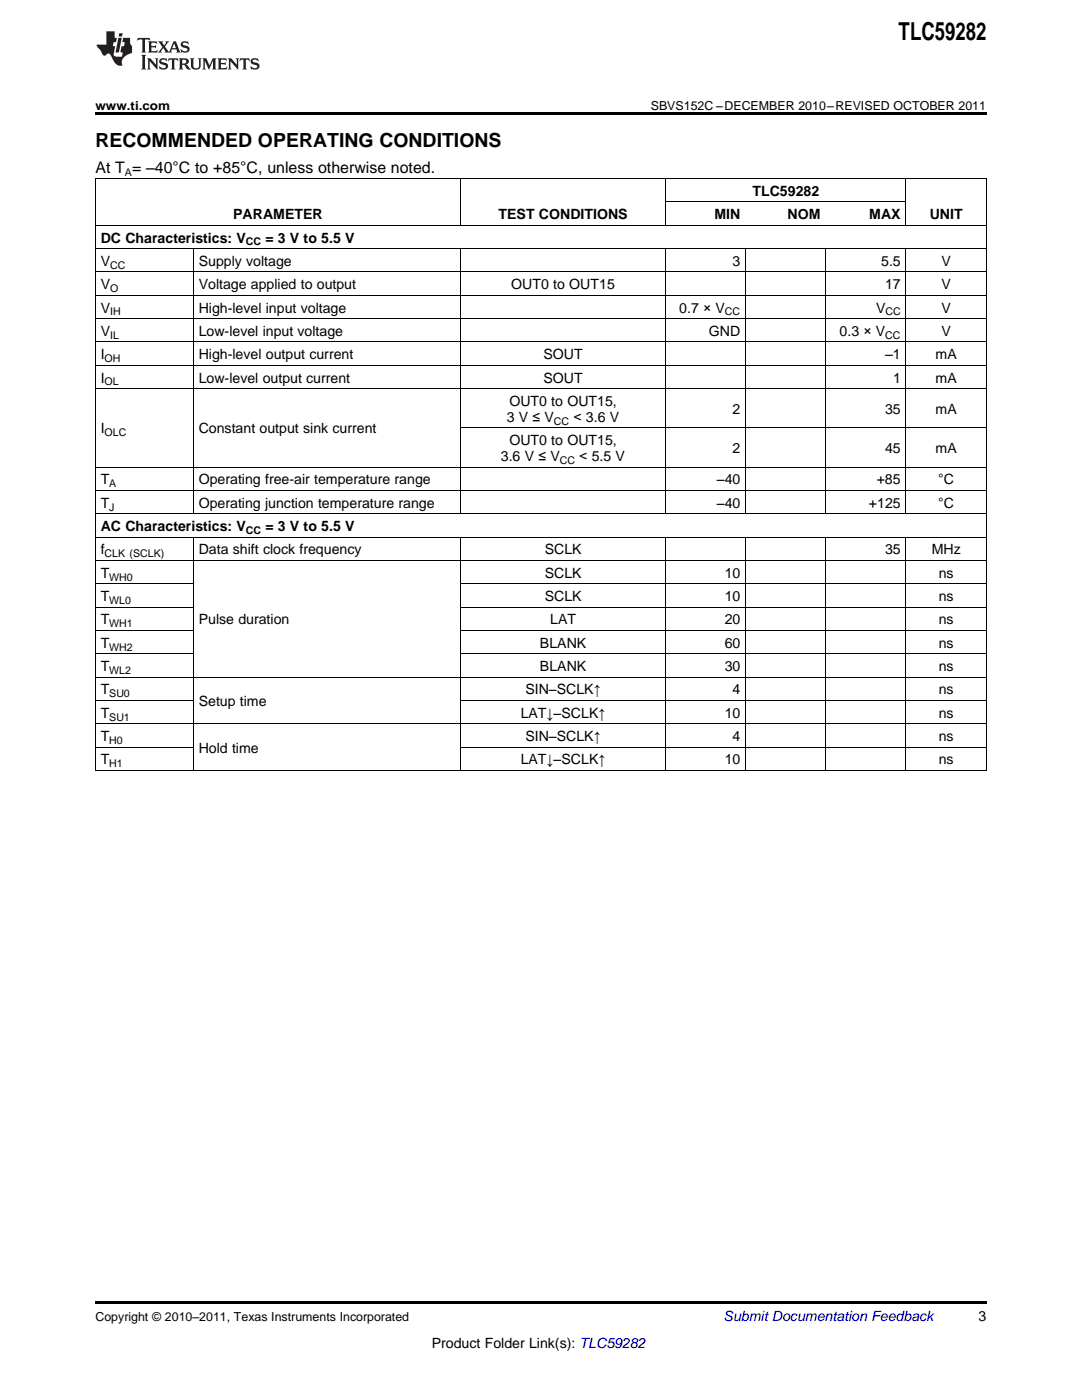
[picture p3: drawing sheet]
<svg xmlns="http://www.w3.org/2000/svg" width="216mm" height="279mm" viewBox="0 0 216 279" stroke-linecap="round" stroke-linejoin="round" font-family="sans-serif">
<defs><g id="words">
<text font-size="4.9" x="179.3" y="7.9">TLC59282</text>
<text font-size="3.9" x="19" y="29.3">RECOMMENDED OPERATING CONDITIONS</text>
<text font-size="3.2" x="19" y="34.4">At T = –40°C to +85°C, unless otherwise noted.</text>
<g font-size="2.8">
<text x="150.1" y="39.1">TLC59282</text>
<text x="46.5" y="43.7">PARAMETER</text>
<text x="99.5" y="43.7">TEST CONDITIONS</text>
<text x="142.6" y="43.7">MIN</text>
<text x="157.2" y="43.7">NOM</text>
<text x="173.5" y="43.7">MAX</text>
<text x="185.5" y="43.7">UNIT</text>
<text x="20.1" y="48.4">DC Characteristics: V</text>
<text x="20.1" y="53.1">V</text>
<text x="39.7" y="53.1">Supply voltage</text>
<text x="52.9" y="48.4">= 3 V to 5.5 V</text>
<text x="146.2" y="53.1">3</text>
<text x="175.8" y="53.1">5.5</text>
<text x="187.9" y="53.1">V</text>
<text x="20.1" y="57.7">V</text>
<text x="39.7" y="57.7">Voltage applied to output</text>
<text x="102" y="57.7">OUT0 to OUT15</text>
<text x="176.6" y="57.7">17</text>
<text x="187.9" y="57.7">V</text>
<text x="20.1" y="62.4">V</text>
<text x="39.7" y="62.4">High-level input voltage</text>
<text x="135.5" y="62.4">0.7 × V</text>
<text x="174.8" y="62.4">V</text>
<text x="187.9" y="62.4">V</text>
<text x="20.1" y="67">V</text>
<text x="20.1" y="71.7">I</text>
<text x="39.7" y="67">Low-level input voltage</text>
<text x="39.7" y="71.7">High-level output current</text>
<text x="108.4" y="71.7">SOUT</text>
<text x="141.5" y="67">GND</text>
<text x="167.5" y="67">0.3 × V</text>
<text x="176.6" y="71.7">–1</text>
<text x="186.7" y="71.7">mA</text>
<text x="187.9" y="67">V</text>
<text x="20.1" y="76.3">I</text>
<text x="39.7" y="76.3">Low-level output current</text>
<text x="108.4" y="76.3">SOUT</text>
<text x="178.2" y="76.3">1</text>
<text x="186.7" y="76.3">mA</text>
<text x="101.6" y="81">OUT0 to OUT15,</text>
<text x="146.2" y="82.6">2</text>
<text x="176.6" y="82.6">35</text>
<text x="186.7" y="82.6">mA</text>
<text x="20.1" y="86.5">I</text>
<text x="39.7" y="86.5">Constant output sink current</text>
<text x="101.1" y="84.2">3 V ≤ V</text>
<text x="101.6" y="88.8">OUT0 to OUT15,</text>
<text x="114.4" y="84.2">&lt; 3.6 V</text>
<text x="99.9" y="92">3.6 V ≤ V</text>
<text x="115.6" y="92">&lt; 5.5 V</text>
<text x="146.2" y="90.4">2</text>
<text x="176.6" y="90.4">45</text>
<text x="186.7" y="90.4">mA</text>
<text x="20.1" y="96.7">T</text>
<text x="20.1" y="101.3">T</text>
<text x="39.7" y="96.7">Operating free-air temperature range</text>
<text x="39.7" y="101.3">Operating junction temperature range</text>
<text x="143.1" y="96.7">–40</text>
<text x="143.1" y="101.3">–40</text>
<text x="173.4" y="101.3">+125</text>
<text x="174.9" y="96.7">+85</text>
<text x="187.2" y="96.7">°C</text>
<text x="187.2" y="101.3">°C</text>
<text x="20.1" y="106">AC Characteristics: V</text>
<text x="52.9" y="106">= 3 V to 5.5 V</text>
<text x="20.1" y="110.6">f</text>
<text x="39.7" y="110.6">Data shift clock frequency</text>
<text x="108.7" y="110.6">SCLK</text>
<text x="176.6" y="110.6">35</text>
<text x="185.9" y="110.6">MHz</text>
<text x="20.1" y="115.3">T</text>
<text x="20.1" y="119.9">T</text>
<text x="108.7" y="115.3">SCLK</text>
<text x="108.7" y="119.9">SCLK</text>
<text x="144.6" y="115.3">10</text>
<text x="144.6" y="119.9">10</text>
<text x="187.3" y="115.3">ns</text>
<text x="187.3" y="119.9">ns</text>
<text x="20.1" y="124.6">T</text>
<text x="39.7" y="124.6">Pulse duration</text>
<text x="109.8" y="124.6">LAT</text>
<text x="144.6" y="124.6">20</text>
<text x="187.3" y="124.6">ns</text>
<text x="20.1" y="129.3">T</text>
<text x="107.7" y="129.3">BLANK</text>
<text x="144.6" y="129.3">60</text>
<text x="187.3" y="129.3">ns</text>
<text x="20.1" y="133.9">T</text>
<text x="107.7" y="133.9">BLANK</text>
<text x="144.6" y="133.9">30</text>
<text x="187.3" y="133.9">ns</text>
<text x="20.1" y="138.6">T</text>
<text x="20.1" y="143.2">T</text>
<text x="39.7" y="140.9">Setup time</text>
<text x="103.9" y="143.2">LAT↓–SCLK↑</text>
<text x="104.8" y="138.6">SIN–SCLK↑</text>
<text x="144.6" y="143.2">10</text>
<text x="146.2" y="138.6">4</text>
<text x="187.3" y="138.6">ns</text>
<text x="187.3" y="143.2">ns</text>
<text x="20.1" y="147.9">T</text>
<text x="104.8" y="147.9">SIN–SCLK↑</text>
<text x="146.2" y="147.9">4</text>
<text x="187.3" y="147.9">ns</text>
<text x="20.1" y="152.5">T</text>
<text x="39.7" y="150.2">Hold time</text>
<text x="103.9" y="152.5">LAT↓–SCLK↑</text>
<text x="144.6" y="152.5">10</text>
<text x="187.3" y="152.5">ns</text>
<text x="195.3" y="263.6">3</text>
<text x="86.1" y="269">Product Folder Link(s): TLC59282</text>
</g>
<text font-size="2.8" fill="#0000c8" x="144.4" y="263.6">Submit Documentation Feedback</text>
<g font-size="2.5">
<text x="19" y="21.9">www.ti.com</text>
<text x="129.9" y="21.9">SBVS152C –DECEMBER 2010–REVISED OCTOBER 2011</text>
<text x="19" y="263.6">Copyright © 2010–2011, Texas Instruments Incorporated</text>
</g>
<g font-size="2.1">
<text x="24.9" y="35.1">A</text>
<text x="22" y="53.6">CC</text>
<text x="49.1" y="49">CC</text>
<text x="22" y="58.3">O</text>
<text x="22" y="62.9">IH</text>
<text x="144.6" y="62.9">CC</text>
<text x="176.7" y="62.9">CC</text>
<text x="22" y="67.6">IL</text>
<text x="176.6" y="67.6">CC</text>
<text x="20.9" y="72.2">OH</text>
<text x="20.9" y="76.9">OL</text>
<text x="20.9" y="87.1">OLC</text>
<text x="110.5" y="84.7">CC</text>
<text x="111.7" y="92.6">CC</text>
<text x="21.8" y="97.2">A</text>
<text x="21.8" y="101.9">J</text>
<text x="49.1" y="106.5">CC</text>
<text x="20.9" y="111.2">CLK (SCLK)</text>
<text x="21.8" y="115.9">WH0</text>
<text x="21.8" y="120.5">WL0</text>
<text x="21.8" y="125.2">WH1</text>
<text x="21.8" y="129.8">WH2</text>
<text x="21.8" y="134.5">WL2</text>
<text x="21.8" y="139.1">SU0</text>
<text x="21.8" y="143.8">SU1</text>
<text x="21.8" y="148.4">H0</text>
<text x="21.8" y="153.1">H1</text>
</g>
</g></defs>
<g fill="#231f20">
<path d="M27.5 7.6l-.1 .5 .4-.2h.6v.1v2.1l-.2 .4h1l-.3-.4v-2.1l.1-.1h.5l.5 .2-.2-.5zM29.5 8.3l.2 .3v1.5l-.2 .4h1.8l.2-.6a1.04 1.04 0 0 1-1.3 .2v-.7h.6l.3 .2v-.6l-.3 .2h-.6v-.6l.8-.1 .4 .3-.2-.5zM31.5 8.3l.9 1.1-.9 1.1h.8l-.2-.2 .5-.7 .4 .7-.2 .2h1.5l-.1-.2 .1-.4h.9l.1 .4-.2 .2h1l-.3-.3-.7-1.9h-.5l-.9 2-.8-1 .9-1h-.8l.1 .3-.3 .5-.4-.6 .2-.2zM34.7 8.6l.4 1h-.7zM36.3 8.4a.63 .63 0 0 0-.2 .7 .63 .63 0 0 0 .6 .4l.6 .2 .1 .2a.75 .75 0 0 1-.7 .4 .75 .75 0 0 1-.6-.5l.1 .7 .1-.1a1.11 1.11 0 0 0 1.5-.6 1.13 1.13 0 0 0-1.2-.8l-.1-.4a1.04 1.04 0 0 1 1.2 .2l-.2-.5-.1 .1-.5-.2zM28.2 10.9l.2 .4v2.2l-.2 .4h1l-.3-.4v-2.2l.3-.4zM29.3 11.6l.3 .4v1.5l-.3 .4h.8l-.2-.4v-1.3l1.5 1.7v-1.9l.2-.4h-.7l.2 .4v.9l-1.1-1.3zM32 11.8a.62 .62 0 0 0-.2 .7 .62 .62 0 0 0 .6 .4l.6 .1 .1 .3a.76 .76 0 0 1-.7 .3 .76 .76 0 0 1-.6-.4l.1 .7 .1-.1a1.11 1.11 0 0 0 1.5-.6 1.13 1.13 0 0 0-1.2-.8l-.1-.4a1.04 1.04 0 0 1 1.2 .2l-.2-.6-.1 .1-.5-.1zM33.7 11.6l-.2 .6a.61 .61 0 0 1 .8-.3v1.6l-.2 .4h.9l-.2-.4v-1.6a.63 .63 0 0 1 .8 .3l-.2-.6zM35.6 11.6l.3 .4v1.5l-.3 .4h1l-.2-.2v-.8l.5 .2a.76 .76 0 0 0 1.2 .7l-1-1a.58 .58 0 0 0 .6-.5 .58 .58 0 0 0-.5-.6zM36.4 11.9h.1a.45 .45 0 0 1 .5 .1 .45 .45 0 0 1 .1 .5l-.7 .2zM37.9 11.6l.2 .2a2.17 2.17 0 0 0 .3 1.9 .99 .99 0 0 0 1.6-.6v-1.1l.2-.4h-.7l.2 .2a1.92 1.92 0 0 1-.2 1.8 .6 .6 0 0 1-.9-.5v-1.1l.2-.4zM40.4 11.6l.2 .4v1.5l-.2 .4h.7l-.2-.4v-1.4l.8 1.8 .8-1.8v1.4l-.2 .4h.9l-.2-.4v-1.5l.2-.4h-.8l-.6 1.5-.6-1.5zM43.4 11.6l.2 .4v1.5l-.2 .4h1.8l.2-.6a1.04 1.04 0 0 1-1.3 .1v-.6h.5l.4 .2v-.6l-.4 .2h-.5v-.7h.8l.3 .3-.1-.6zM45.5 11.6l.2 .4v1.5l-.2 .4h.7l-.2-.4v-1.3l1.5 1.7v-1.9l.2-.4h-.7l.2 .4v.9l-1.1-1.3zM47.9 11.6l-.1 .6a.61 .61 0 0 1 .8-.3v1.6l-.3 .4h1l-.3-.4 .1-1.6a.63 .63 0 0 1 .7 .3l-.1-.6zM50.2 11.8a.62 .62 0 0 0-.2 .7 .62 .62 0 0 0 .6 .4l.6 .1 .2 .3a.76 .76 0 0 1-.8 .3 .76 .76 0 0 1-.6-.4l.1 .7 .2-.1a1.11 1.11 0 0 0 1.5-.6 1.13 1.13 0 0 0-1.3-.8l-.1-.4a1.04 1.04 0 0 1 1.2 .2l-.1-.6-.2 .1-.5-.1z"/>
<path d="M21.2 6.3v2.6h-1.9l.1 .4 .7 .9a.91 .91 0 0 0 1 .8 .56 .56 0 0 1 .5-.3 .56 .56 0 0 1 .5 .3l.4 .8a1.53 1.53 0 0 0 1.9 1.2 1.54 1.54 0 0 1 1-2.1l.9-.3v-1.4a1.52 1.52 0 0 1-.3-1.6h-1.4l-.2 .8h.5l-.2 .8h-.4l-.2 1v.2l.4 .1-.2 .8a1.93 1.93 0 0 1-1.6-.3l.3-1.8h-.5l.2-.8h.4l.2-.8h-.4v-1.3zM23.6 7.6l-.6 2.9h.7l.6-2.9zM23.8 6.6l-.1 .7h.6l.2-.7z"/>
</g>
<path d="M19 22.5h177.8v.5h-177.8zM19 259.7h177.8v.5h-177.8z" fill="#000"/>
<g fill="none" stroke="#000" stroke-width=".2">
<path d="M19 35.6h177.8M19.1 35.7v118.1M91.9 35.7v9.3M132.8 35.7v9.3M180.8 35.7v9.3M196.8 35.7v118.1M19 58.9h177.8M19 54.3h177.8M19 49.6h177.8M19 45h177.8M38.5 49.7v52.9M91.9 49.7v52.9"/>
<path d="M132.8 49.7v52.9M132.8 40.3h48M148.8 49.7v52.9M164.8 49.7v52.9M180.8 49.7v52.9M19 77.6h177.8M19 72.9h177.8M19 68.2h177.8M19 63.6h177.8M19 97.9h177.8M19 93.2h177.8M91.9 85.4h104.9"/>
<path d="M19 116.5h19.6M19 111.8h177.8M19 107.2h177.8M19 102.5h177.8M38.5 107.2v46.6M91.9 107.2v46.6M91.9 116.5h104.9M132.8 107.2v46.6M148.8 107.2v46.6M164.8 107.2v46.6M180.8 107.2v46.6M19 139.8h19.6"/>
<path d="M19 135.1h177.8M19 130.5h19.6M19 125.8h19.6M19 121.2h19.6M91.9 139.8h104.9M91.9 130.5h104.9M91.9 125.8h104.9M91.9 121.2h104.9M19 153.8h177.8M19 149.1h19.6M19 144.4h177.8M91.9 149.1h104.9"/>
</g>
<use href="#words"/>
</svg>
